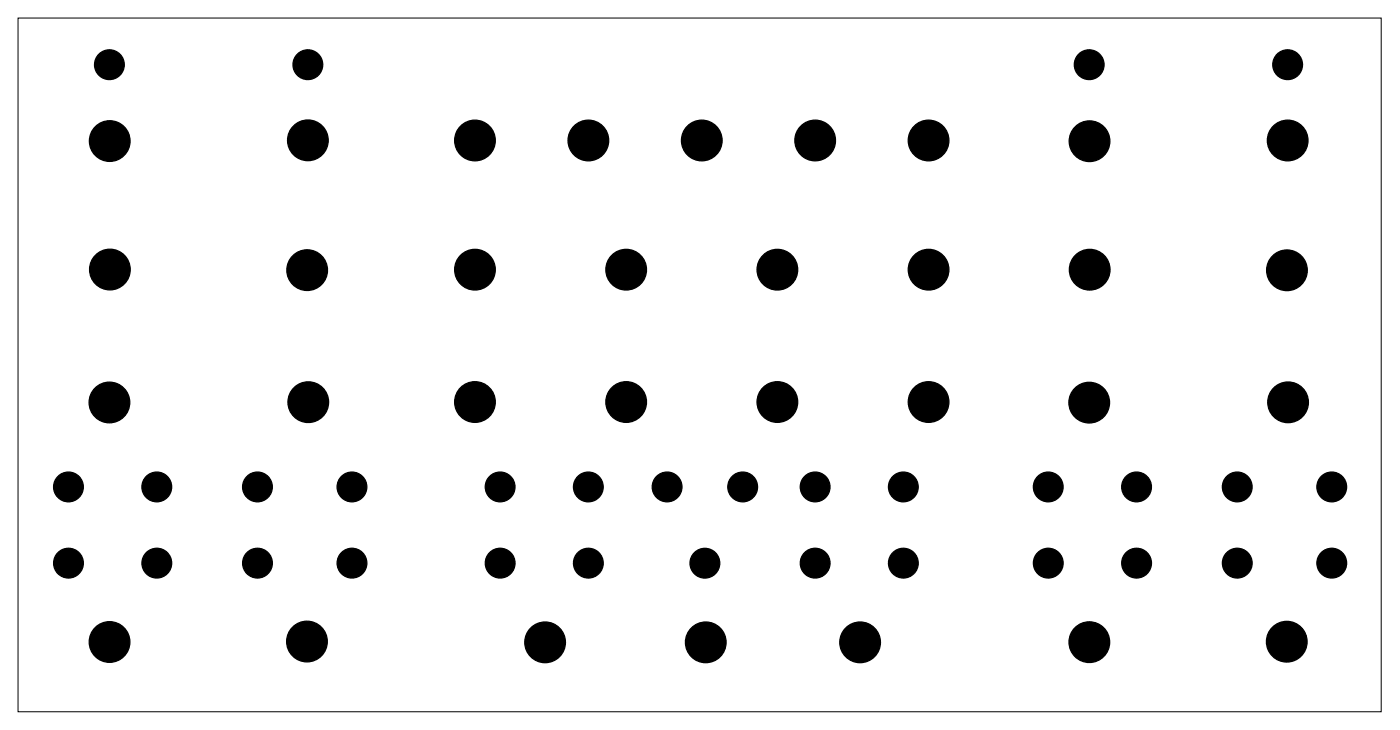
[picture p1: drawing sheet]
<svg xmlns="http://www.w3.org/2000/svg" width="282mm" height="147mm" viewBox="0 0 282 147" stroke-linecap="round" stroke-linejoin="round" font-family="sans-serif">
<path d="M3.6 3.6h274.8v139.8h-274.8z" fill="none" stroke="#000" stroke-width=".2"/>
<g fill="#000">
<circle cx="22.1" cy="13" r="3"/>
<circle cx="62.1" cy="13" r="3"/>
<circle cx="219.6" cy="13" r="3"/>
<circle cx="259.6" cy="13" r="3"/>
<circle cx="22.1" cy="28.4" r="4.1"/>
<circle cx="62.1" cy="28.3" r="4.1"/>
<circle cx="95.7" cy="28.3" r="4.1"/>
<circle cx="118.6" cy="28.3" r="4.1"/>
<circle cx="141.5" cy="28.3" r="4.1"/>
<circle cx="164.3" cy="28.3" r="4.1"/>
<circle cx="187.2" cy="28.3" r="4.1"/>
<circle cx="219.6" cy="28.5" r="4.1"/>
<circle cx="259.6" cy="28.3" r="4.1"/>
<circle cx="22.2" cy="54.3" r="4.1"/>
<circle cx="61.9" cy="54.4" r="4.1"/>
<circle cx="95.7" cy="54.3" r="4.1"/>
<circle cx="126.2" cy="54.3" r="4.1"/>
<circle cx="156.7" cy="54.3" r="4.1"/>
<circle cx="187.2" cy="54.3" r="4.1"/>
<circle cx="219.7" cy="54.4" r="4.1"/>
<circle cx="259.4" cy="54.5" r="4.1"/>
<circle cx="13.8" cy="98.1" r="3"/>
<circle cx="22.1" cy="81.1" r="4.1"/>
<circle cx="31.6" cy="98.1" r="3"/>
<circle cx="51.9" cy="98.1" r="3"/>
<circle cx="62.1" cy="81" r="4.1"/>
<circle cx="71" cy="98.1" r="3"/>
<circle cx="95.7" cy="81" r="4.1"/>
<circle cx="100.8" cy="98.1" r="3"/>
<circle cx="118.6" cy="98.1" r="3"/>
<circle cx="126.2" cy="81" r="4.1"/>
<circle cx="134.5" cy="98.1" r="3"/>
<circle cx="149.7" cy="98.1" r="3"/>
<circle cx="156.7" cy="81" r="4.1"/>
<circle cx="164.3" cy="98.1" r="3"/>
<circle cx="182.1" cy="98.1" r="3"/>
<circle cx="187.2" cy="81" r="4.1"/>
<circle cx="211.3" cy="98.1" r="3"/>
<circle cx="219.6" cy="81.1" r="4.1"/>
<circle cx="229.1" cy="98.1" r="3"/>
<circle cx="249.4" cy="98.1" r="3"/>
<circle cx="259.7" cy="81.1" r="4.1"/>
<circle cx="268.5" cy="98.1" r="3"/>
<circle cx="13.8" cy="113.5" r="3"/>
<circle cx="31.6" cy="113.5" r="3"/>
<circle cx="51.9" cy="113.5" r="3"/>
<circle cx="71" cy="113.5" r="3"/>
<circle cx="100.8" cy="113.5" r="3"/>
<circle cx="118.6" cy="113.5" r="3"/>
<circle cx="142.1" cy="113.5" r="3"/>
<circle cx="164.3" cy="113.5" r="3"/>
<circle cx="182.1" cy="113.5" r="3"/>
<circle cx="211.3" cy="113.5" r="3"/>
<circle cx="229.1" cy="113.5" r="3"/>
<circle cx="249.4" cy="113.5" r="3"/>
<circle cx="268.5" cy="113.5" r="3"/>
<circle cx="22.1" cy="129.4" r="4.1"/>
<circle cx="61.9" cy="129.3" r="4.1"/>
<circle cx="109.9" cy="129.4" r="4.1"/>
<circle cx="142.3" cy="129.4" r="4.1"/>
<circle cx="173.4" cy="129.4" r="4.1"/>
<circle cx="219.6" cy="129.4" r="4.1"/>
<circle cx="259.4" cy="129.3" r="4.1"/>
</g>
<g fill="none" stroke="#000" stroke-width=".25">
<circle cx="22.1" cy="13" r="3"/>
<circle cx="62.1" cy="13" r="3"/>
<circle cx="219.6" cy="13" r="3"/>
<circle cx="259.6" cy="13" r="3"/>
<circle cx="22.1" cy="28.4" r="4.1"/>
<circle cx="62.1" cy="28.3" r="4.1"/>
<circle cx="95.7" cy="28.3" r="4.1"/>
<circle cx="118.6" cy="28.3" r="4.1"/>
<circle cx="141.5" cy="28.3" r="4.1"/>
<circle cx="164.3" cy="28.3" r="4.1"/>
<circle cx="187.2" cy="28.3" r="4.1"/>
<circle cx="219.6" cy="28.5" r="4.1"/>
<circle cx="259.6" cy="28.3" r="4.1"/>
<circle cx="22.2" cy="54.3" r="4.1"/>
<circle cx="61.9" cy="54.4" r="4.1"/>
<circle cx="95.7" cy="54.3" r="4.1"/>
<circle cx="126.2" cy="54.3" r="4.1"/>
<circle cx="156.7" cy="54.3" r="4.1"/>
<circle cx="187.2" cy="54.3" r="4.1"/>
<circle cx="219.7" cy="54.4" r="4.1"/>
<circle cx="259.4" cy="54.5" r="4.1"/>
<circle cx="13.8" cy="98.1" r="3"/>
<circle cx="22.1" cy="81.1" r="4.1"/>
<circle cx="31.6" cy="98.1" r="3"/>
<circle cx="51.9" cy="98.1" r="3"/>
<circle cx="62.1" cy="81" r="4.1"/>
<circle cx="71" cy="98.1" r="3"/>
<circle cx="95.7" cy="81" r="4.1"/>
<circle cx="100.8" cy="98.1" r="3"/>
<circle cx="118.6" cy="98.1" r="3"/>
<circle cx="126.2" cy="81" r="4.1"/>
<circle cx="134.5" cy="98.1" r="3"/>
<circle cx="149.7" cy="98.1" r="3"/>
<circle cx="156.7" cy="81" r="4.1"/>
<circle cx="164.3" cy="98.1" r="3"/>
<circle cx="182.1" cy="98.1" r="3"/>
<circle cx="187.2" cy="81" r="4.1"/>
<circle cx="211.3" cy="98.1" r="3"/>
<circle cx="219.6" cy="81.1" r="4.1"/>
<circle cx="229.1" cy="98.1" r="3"/>
<circle cx="249.4" cy="98.1" r="3"/>
<circle cx="259.7" cy="81.1" r="4.1"/>
<circle cx="268.5" cy="98.1" r="3"/>
<circle cx="13.8" cy="113.5" r="3"/>
<circle cx="31.6" cy="113.5" r="3"/>
<circle cx="51.9" cy="113.5" r="3"/>
<circle cx="71" cy="113.5" r="3"/>
<circle cx="100.8" cy="113.5" r="3"/>
<circle cx="118.6" cy="113.5" r="3"/>
<circle cx="142.1" cy="113.5" r="3"/>
<circle cx="164.3" cy="113.5" r="3"/>
<circle cx="182.1" cy="113.5" r="3"/>
<circle cx="211.3" cy="113.5" r="3"/>
<circle cx="229.1" cy="113.5" r="3"/>
<circle cx="249.4" cy="113.5" r="3"/>
<circle cx="268.5" cy="113.5" r="3"/>
<circle cx="22.1" cy="129.4" r="4.1"/>
<circle cx="61.9" cy="129.3" r="4.1"/>
<circle cx="109.9" cy="129.4" r="4.1"/>
<circle cx="142.3" cy="129.4" r="4.1"/>
<circle cx="173.4" cy="129.4" r="4.1"/>
<circle cx="219.6" cy="129.4" r="4.1"/>
<circle cx="259.4" cy="129.3" r="4.1"/>
</g>
</svg>
